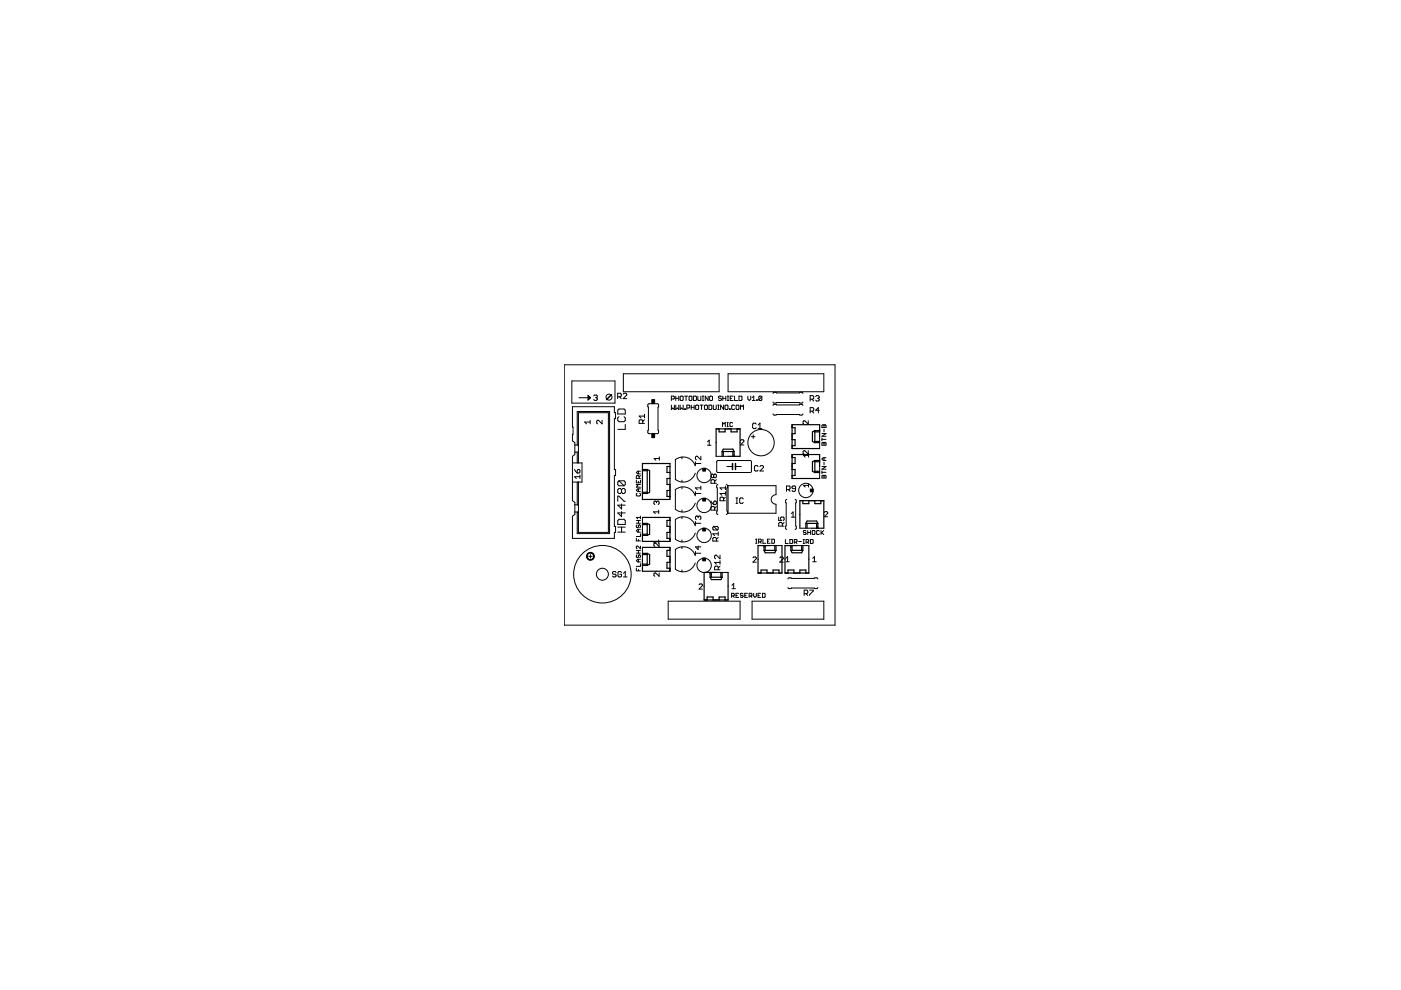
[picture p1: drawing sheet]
<svg xmlns="http://www.w3.org/2000/svg" width="297mm" height="210mm" viewBox="0 0 297 210" stroke-linecap="round" stroke-linejoin="round" font-family="sans-serif">
<g fill="none" stroke="#000" stroke-width=".21">
<path d="M119.6 77.3h57.4v55.2h-57.4zM132.2 79.2h20.3v3.9h-20.3zM154.4 79.2h20.3v3.9h-20.3zM121.2 80.8h9.2v4.7h-9.2zM121.4 86.2h8.9v1.3h.2v1.3h-.2v10.7h.2v1.3h-.2v10.8h.2v1.3h-.2v1.3h-8.9v-4.7l.5-.4v-2.6l-.5-.3v-9.4l.5-.4v-2.5l-.5-.4v-1.4h.1zM121.4 98.1h2v4.1h-2M121.8 99.5l.6 .8M121.9 94.4h.7M121.9 95.9h.7M122.4 99.7l.4-.2 .2 .2v.4l-.2 .2h-.4zM122.4 94.4v-7.2h6.8v25.9h-6.8v-4.5M122.4 95.9v2.2"/>
<path d="M122.6 98.1v-10.6h6.4v25.4h-6.4v-10.7M122.8 84.3h2.4M124.7 83.8l.5 .5-.5 .5zM124.8 83.9v.8M124.9 84.1v.5M125.1 84.2v.3M125.1 89.5h-1.1l.4 .4M125.1 89.1v.8M125.9 83.9l.2-.1h.3l.2 .1-.2 .4M126.3 84.3h.1M126.4 84.3l.2 .2-.2 .4h-.3l-.2-.2M127.7 89.1v.8l-.8-.8-.4 .2v.4l.2 .2"/>
<path d="M131 84.1h.5l.2-.2v-.3l-.2-.2h-.5v1.1M131.2 88.3l-.2 .3v.6l.2 .2h1.1l.3-.2v-.6l-.3-.3M131.2 86.7h1.1l.3 .3v.8h-1.6v-.8zM131.3 84.1l.4 .4M132.1 83.6l.2-.2h.4l.2 .2v.2l-.8 .7h.8M132.6 90v1h-1.6M135.4 99.9v.6M135.8 99.9h-.6l-.3 .3 .3 .3h.6M136.3 89.8v-.6l-.2-.2h-.4l-.2 .2v.6h1.2M136.7 89l-.4 .4M136.7 88.2h-1.2l.4 .4M136.7 87.8v.8"/>
<path d="M137.4 85.7l2-.1 .2 .1-.1 5.5 .1 .5-.1 .2h-1.9l-.2-.1zM139.8 97.2h-1.1l.4 .4M139.8 96.9v.7M142.3 84.6h.5l.2-.1v-.4l-.7-.1v.9M142.3 85.9v.9l.4-.3 .3 .3v-.9M143.3 84v.9M143.3 85.9v.9l.3-.3 .3 .3v-.9M143.3 84.5h.6M143.9 84v.9M144.2 84.1l.2-.1 .4 .1v.7l-.1 .1-.5-.1zM144.2 85.9v.9l.3-.3 .3 .3v-.9M144.6 96.9v.4"/>
<path d="M145.2 84h.6M145.2 86.7l.1 .1zM145.5 84v.9M145.6 86.5h.5l.1-.5-.1-.1h-.5v.9M146.1 84.1l.1-.1 .5 .1v.7l-.1 .1-.5-.1zM146.6 85.9v.9M146.6 86.4h.6M147 84l.7 .1v.7l-.2 .1h-.5zM147.2 85.9v.9M147.4 98.8a2.68 2.68 0 0 0-4.2-1.3v4.1a2.66 2.66 0 0 0 4.2-1.3M147.4 97.9v.8M147.4 98.3h1.2"/>
<path d="M147.5 86l.1-.1 .5 .1v.7l-.1 .1-.5-.1zM148 84v.8l.1 .1 .5-.1v-.8M148.4 85.9h.7M148.6 96.7v.8l-.8-.8-.4 .2v.4l.2 .2M148.7 85.9v.9M148.9 84.9h.3M148.9 84h.3M149.1 84v.9M149.4 86l.1-.1 .5 .1v.7l-.2 .1-.4-.1zM150 93.7l.4-.4v1.1M150 94.4h.7M150.1 84v.9l-.6-.9v.9"/>
<path d="M150.3 85.9h.5l.1 .1v.7l-.1 .1h-.5zM150.6 84l.5 .1v.7l-.2 .1-.4-.1v-.7zM151.2 85.9v.8l.2 .1 .4-.1v-.8M151.8 96.8h2.6M151.8 90.9h.7M152 97.7h7.2l.1 .2v2.1l-.2 .2h-7l-.1-.3zM152.2 86.8h.3M152.2 85.9h.3M152.3 85.9v.9M153 84.1l-.2-.1-.5 .1 .2 .4 .5 .1-.2 .3-.5-.1M153.2 90.4v-.8l.3 .3 .3-.3v.8M153.2 84.5h.7"/>
<path d="M153.2 84v.9M153.4 85.9v.9l-.6-.9v.9M153.7 86l.2-.1 .4 .1v.7l-.1 .1-.5-.1zM153.7 90.9h.7M153.9 84v.9M154.1 98.9h1.2M154.1 90.4h.3M154.1 89.6h.3M154.2 84.9h.3M154.2 84h.3M154.3 89.6v.8M154.3 84v.9"/>
<path d="M154.7 86.7l.1 .1zM154.8 84.5h.3M155.3 89.7l-.1-.1-.5 .1v.6l.2 .1 .4-.1M155.4 84h-.6v.9h.6M155.6 96.4v.4h-.2M155.7 84v.9h.7M155.7 86l-.1-.1-.5 .1v.7l.2 .1 .4-.1M155.9 98.9h1.3M156.1 86l.1-.1 .5 .1v.7l-.2 .1-.4-.1zM156.3 90.9h.4M156.7 84h.5l.1 .1v.7l-.1 .1h-.5zM157 93.4l.2-.2h.3l.2 .2-.7 .9h.7"/>
<path d="M157 86.8v-.9l.3 .3 .3-.3v.9M158.6 84v.6l.3 .3 .3-.3v-.6M159.3 92.6h.8M159.5 84.9h.6M159.5 84.3l.3-.3v.9M159.7 92.2v.8M160.3 89.9l-.2-.2h-.3l-.2 .2v.8l.2 .2h.3l.2-.2M160.4 84.8l.2 .1zM160.7 98.9l-.2-.2h-.4l-.1 .2v.8l.1 .2h.4l.2-.2M160.7 90.9h.8M160.7 90.1l.4-.4v1.2M161.1 98.9l.2-.2h.4l.2 .2v.2l-.8 .8h.8"/>
<path d="M161.5 84.1v.7l-.1 .1-.5-.1M161.5 84.1l-.6 .7M161.5 84.1l-.5-.1-.1 .1v.7M163.9 86l.2-.3 .6 .2h4.8l.5-.2 .2 .3M163.9 87.8l.2 .2 .6-.1h4.8l.5 .1 .2-.2M163.9 85.2l.2 .3 .6-.2h4.8l.5 .2 .2-.3M163.9 83.4l.2-.2 .6 .1h4.8l.5-.1 .2 .2M167.9 90.3v.4M167.9 92.6v.6M167.9 94.5v.6M167.9 96.6v.4M167.9 98.9v.6"/>
<path d="M171.4 89.2v.7l-.8-.7-.3 .2v.4l.2 .1M171.4 95.6v.7l-.8-.7-.3 .1v.4l.2 .2M171.4 96.2v.7M171.4 96.6h-1.1l.4 .3M171.8 84.6h.5l.2-.1v-.4l-.2-.2h-.5v1.1M171.8 87.2h.5l.2-.2v-.4l-.2-.2h-.5v1.2M172.1 87.2l.4 .4M172.1 84.6l.4 .4M172.9 84.1l.2-.2h.4l.2 .2-.2 .4M173.3 84.5h.2M173.4 97.6h.4v.3M173.4 91.3h.4v.3"/>
<path d="M173.5 84.5l.2 .1-.2 .4h-.4l-.2-.2M173.7 87h-.8l.6-.6v1.2M173.8 92.6v2.5M173.8 98.9v2.6M174.3 98.9h.8l-.8 .6h.8M174.3 93.9l.1-.1 .3 .1 .3-.1 .1 .1v.5h-.8zM174.3 90.2l.1-.1 .3 .1 .3-.1 .1 .1v.4h-.8zM174.3 92.9v.5M174.3 99.8v.6M174.3 93.2h.8M174.3 91.9h.8l-.8 .6h.8M174.7 90.2v.4"/>
<path d="M174.7 91v.6M174.7 93.9v.5M174.7 97v.6M174.7 98v.6M175.1 97h-.5l-.3 .3 .3 .3h.5M121.9 107h.7M121.9 108.6h.7M122.4 102.2v4.8M123 101.1h-1.2l.4 .4M123 100.7v.8M124.8 118h.8M125.2 117.6v.7"/>
<path d="M131 106.3v-1.1h.2l1.1 1.1h.3M131 112.8h1.6M131 111.8h1.6M131.2 101.9l-.2 .3v.5l.2 .3h1.1M131.2 110.1h1.1l.3 .3v.8h-1.6v-.8zM131.2 101.9h1.1l.3 .3v.5l-.3 .3M131.2 101.9l1.1 1.1M131.8 106.8v1.1l-.8-.8h1.6M131.8 103.8l-.3-.2h-.3l-.2 .2v.6l.2 .2h.3l.3-.2M131.8 103.8l.2-.2h.3l.3 .2v.6l-.3 .2h-.3l-.2-.2M131.8 103.8v.6M131.8 108.5v1l-.8-.7h1.6"/>
<path d="M131.8 111.8v1M134.9 114.1v.6h.9M134.9 101.8v.6h.9v-.6M134.9 110.9h.9M134.9 110.4h.9M134.9 117.3h.9M134.9 116.7h.9M135.1 117.6l-.2 .2 .2 .4 .3-.1 .1-.5 .3 .2-.2 .4M135.1 104.6l-.2 .1 .2 .5h.5l.2-.2-.2-.4M135.1 111.3l-.2 .4 .3 .2 .2-.5 .2-.1 .2 .1-.2 .5M135.4 102.1v.3M135.4 103.7v.5"/>
<path d="M135.4 110.4v.5M135.4 112.2v.6M135.4 114.4v.3M135.4 116.7v.6M135.4 118.6v.5M135.5 101.4v-.4l-.4-.2-.2 .2v.4h.9M135.8 115.8v.6l-.6-.6-.3 .1 .2 .5M135.8 113.2v.5h-.9M135.8 109.4v.6M135.8 119.5v.6h-.9M135.8 112.2h-.6l-.3 .3 .3 .3h.6M135.8 109.7h-.9l.3 .3"/>
<path d="M135.8 118.6h-.6l-.3 .3 .3 .2h.6M135.8 103.7h-.6l-.3 .2 .3 .3h.6M135.8 102.7h-.9l.3 .3-.3 .3h.9M135.8 100.8l-.3 .3M136.2 113.3v.2h.4M136.2 104.4v.2h.4M136.2 109.7v2.5M136.2 116.1v2.5M136.2 119.6v.3h.4M139.2 106.4l.2-.1 .3 .1v.4l-.1 .2M139.2 106.4l-.2-.1-.4 .1v.4l.2 .2M139.2 106.4v.2"/>
<path d="M139.7 108.5h-1.1l.3 .4M139.7 108.2v.7M139.7 114.5v.7M139.7 114.9h-1.1l.3 .3M139.7 115.1v.8l-.7-.8-.4 .2v.4l.2 .2M142 102.7v3.2M142 109.7v.6M142 111.6v.6M142 114.2v.3M142 116.1v.6M142 118v.6M144.6 101.8v.4"/>
<path d="M144.6 103.3v.4M144.6 108.1v.4M144.6 109.6v.4M144.6 114.5v.4M144.6 115.9v.4M147.4 105.1a2.68 2.68 0 0 0-4.2-1.3v4.2a2.68 2.68 0 0 0 4.2-1.3M147.4 111.5a2.68 2.68 0 0 0-4.2-1.3v4.1a2.68 2.68 0 0 0 4.2-1.3M147.4 117.8a2.67 2.67 0 0 0-4.2-1.3v4.2a2.67 2.67 0 0 0 4.2-1.3M147.4 104.6h1.2M147.4 104.2v.8M147.4 110.6v.7M147.4 116.9v.8"/>
<path d="M147.4 111h1.2M147.4 117.3h1.2M148 109.6l.2-.2 .4 .2v.4l-.2 .2M148 109.6l-.2-.2-.4 .2v.4l.2 .2M148 109.6v.2M148 115.8v.7l-.6-.5h1.2M148.6 103.1v.7M148.6 103.4h-1.2l.4 .4M150.7 106.2l.6 .8M151.3 100.7l.2-.2 .4 .2v.4l-.2 .2-.4-.2M151.3 111.6h.8l.2 .2v.4l-.2 .2M151.3 106.4l.4-.2 .2 .2v.4l-.2 .2h-.4z"/>
<path d="M151.3 100.7l-.2-.2-.4 .2v.4l.2 .2 .4-.2M151.3 100.7v.4M151.3 111.6l-.2 .2v.4l.2 .2h.8M151.3 111.6l.8 .8M151.5 108.2v-.6l-.2-.2h-.4l-.2 .2v.6h1.2M151.5 102.5v-.6l-.2-.2h-.4l-.2 .2v.6h1.2M151.9 107.4l-.4 .4M151.9 114.7v-.5l-.2-.2h-.4l-.2 .2v.5h1.2M151.9 101.7l-.4 .4M152.2 102.7l-.2 .3 .1 .5v4.8l-.1 .5 .2 .3M152.3 114l-.4 .3M152.3 113.2h-1.2l.4 .4"/>
<path d="M152.3 112.8v.8M152.7 117.7v.8l-.8-.8h-.2l-.2 .2v.4l.2 .2M152.7 118.9v.7M152.7 119.3h-1.2l.4 .3M153.4 106.2v-.6l-.2-.2h-.4l-.1 .2v.6h1.1M153.8 104.6h-1.1l.3 .4M153.8 103.4h-1.1l.3 .4M153.8 105.4l-.4 .4M153.8 103.1v.7M153.8 104.2v.8M154 102.7l.2 .3-.1 .5v4.8l.1 .5-.2 .3M154.4 103h10.1v1.9a1.02 1.02 0 0 0-1 1 1.02 1.02 0 0 0 1 1v1.9h-10.1z"/>
<path d="M156 106.7h.4M156 105.6h.4M156.2 105.6v1.1M157.6 105.8l-.2-.2h-.4l-.2 .2v.7l.2 .2h.4l.2-.2M159.6 118.3l.2-.2h.4l.2 .2-.8 .9h.8M160.2 115.2h.3M160.2 114.3h.3M160.4 114.3v.9M160.8 114.9h.5l.1-.2-.1-.4h-.5v.9M161.1 114.9l.3 .3M161.8 114.3v.9h.5M162.2 115.7h-.2v.4"/>
<path d="M162.7 114.7h.3M163.3 115.7h2.5M163.3 114.3h-.6v.9h.6M163.6 114.3h.5l.1 .2v.5l-.1 .2h-.5zM165.1 109.6v.8h.6l-.2-.6 .2-.2h.4l.1 .2v.4l-.1 .2M165.3 118.3l.2-.2h.4l.2 .2v.1l-.8 .8h.8M165.9 111.5v-.5l-.2-.2h-.4l-.2 .2v.5h1.1M166.2 110.8l-.3 .4M166.5 114.4v.8h.6M166.6 118.4l.4-.4v1.1M166.6 119.1h.7M166.8 103.8h.5l.2-.2v-.4l-.2-.2h-.5v1.2"/>
<path d="M166.8 105.9l-.2 .1 .1 .7v4.8l-.1 .6 .2 .1M167.1 103.8l.4 .4M167.5 114.4l.5 .1v.6l-.1 .1h-.4zM167.8 108.9l.3-.4v1.1M167.8 109.6h.7M167.9 100.8v.7M167.9 115.7h-.2v.4M168.4 115h.4l.2-.5-.6-.1v.8M168.6 105.9l.2 .1-.1 .7v4.8l.1 .6-.2 .1M168.7 103.6h-.6l-.2-.2 .2-.4h.4l.2 .2v.8l-.2 .2h-.4l-.2-.2M168.7 115l.3 .2M169 115.7h2.5"/>
<path d="M169.3 114.8h.6M169.6 112h2.5M169.6 106.2h.6M170.3 115.2h.3M170.3 114.4h.3M170.4 114.4v.8M170.9 112.6l-.1-.1-.5 .1 .2 .3 .4 .2-.1 .2-.5-.1M170.9 115h.4l.2-.5-.6-.1v.8M171.2 115l.3 .2M171.3 112.9h.6M171.3 112.5v.8M171.4 102.9h-1.1l.4 .4"/>
<path d="M171.4 102.6v.7M171.5 106.2h.6M171.8 114.4l.6 .1v.6l-.1 .1h-.5zM171.9 112.5v.8M172.3 119.1h.8M172.3 118.4l.4-.4v1.1M172.3 112.5l.5 .1v.6l-.2 .1-.4-.1zM173.4 111.6v.4h-.3M173.7 112.6l-.1-.1-.5 .1v.6l.2 .1 .4-.1M174 106.2h.4M174.1 112.5v.8M174.2 112.9l.4 .4"/>
<path d="M174.3 100.9l.1-.1 .3 .1 .3-.1 .1 .1v.4h-.8zM174.3 100.1h.8M174.6 112.5l-.5 .6M174.7 100.9v.4M174.8 108.6l.1-.1 .6 .1v.2l-.7 .8h.7M130.6 121.4l-.2-.2h-.4l-.1 .4 .1 .2h.4l.2 .3-.2 .2h-.4l-.1-.2M131.8 121.4l-.2-.2h-.4l-.2 .2v.7l.2 .2h.4l.2-.2v-.3h-.4M132.2 122.3h.7M132.2 121.6l.4-.4v1.1M134.9 120.4v.6h.9M135.4 120.7v.3M139.7 121.5v.7l-.7-.7-.4 .2v.3l.2 .2"/>
<path d="M141.7 127.5h15.2v3.8h-15.2zM142 120.5v.4M144.6 120.8v.4M148.2 124l.2-.2h.4l.1 .2-.7 .9h.7M149.5 127.2h.4M150.8 121.4h-.2v.4M151.8 121.4h2.6M151.8 127.2h.7M152.3 120.8v-.6l-.2-.2h-.4l-.2 .2v.6h1.2M152.7 120l-.4 .4M153.7 127.2h.7M155.1 126.4l.6-.2-.2-.4h-.4v.9"/>
<path d="M155.2 124.1l.4-.4v1.1M155.2 124.8h.7M155.4 126.4l.3 .3M156 126.2h.3M156.6 125.8h-.6v.9h.6M157.5 125.9l-.4-.1-.1 .3 .4 .1 .1 .3-.1 .2-.4-.2M157.9 126.2h.3M158.5 125.8h-.6v.9h.6M158.8 126.4h.5l.1-.5-.1-.1h-.5v.9M159.1 126.4l.3 .3M159.4 127.5h15.3v3.8h-15.3zM159.8 125.8v.6l.3 .3 .3-.3v-.6"/>
<path d="M160.7 126.2h.3M161 121.5h.4M161.3 125.8h-.6v.9h.6M161.6 125.8h.5l.1 .1v.6l-.1 .2h-.5zM163.3 121.5h.6M165.2 121.5h.6M166.7 121.5h.4M167.1 124.5l.2 .3 .5-.1h4.8l.5 .1 .3-.3M167.1 122.8l.2-.3 .5 .1h4.8l.5-.1 .3 .3M169 121.5h.6M170.5 125.9h.6l.2-.2v-.4l-.2-.2h-.6v1.2M170.9 121.5h.6"/>
<path d="M170.9 125.9l.4 .4M171.7 125.1h.7l-.7 1.2"/>
<circle cx="129.1" cy="84.2" r=".64"/>
<circle cx="161.4" cy="93.9" r="2.79"/>
<circle cx="149.3" cy="107.2" r="1.52"/>
<circle cx="149.3" cy="119.9" r="1.52"/>
<circle cx="149.3" cy="100.8" r="1.52"/>
<circle cx="149.3" cy="113.5" r="1.52"/>
<circle cx="170.9" cy="104" r="1.52"/>
<circle cx="127.7" cy="121.8" r="6.1"/>
<circle cx="127.7" cy="121.8" r="1.27"/>
</g>
<path d="M138.2 91.9h.6v.9h-.6zM138.2 84.7h.6v.9h-.6zM149 99.3h.6v.6h-.6zM149 105.6h.6v.6h-.6zM149 112h.6v.6h-.6zM149 118.3h.6v.6h-.6zM171.8 103.7h.6v.6h-.6z" fill="#000" stroke="#000" stroke-width=".21"/>
<path d="M129.6 83.7l-1 1M155.3 98.3v1.2M155.9 98.3v1.2" fill="none" stroke="#000" stroke-width=".32"/>
<g fill="none" stroke="#000" stroke-width=".25">
<path d="M136.2 99.5h1M136.2 99.8h1M137.2 99.5v5.1M137.2 99.5l.5 .3v4.6l-.5 .2M142 98.9h-.6v1.3h.6M151.8 96.8v-5.9h5.1v5.9h-2.5M152.5 90.9v.7h1.2v-.7M153.1 95.7h2.5M153.1 95.7v1.1M153.1 95.7l.3-.5h2l.2 .5M153.4 95.7v1.1M155 90.9v.7h1.3v-.7"/>
<path d="M155.4 95.7v1.1M155.6 95.7v1.1M167.9 97h.7v1.3h-.7M167.9 99.5h.7v1.3h-.7M167.9 90.7h.7v1.2h-.7M167.9 93.2h.7v1.3h-.7M172.8 91.6h1M172.8 91.3v2.6M172.8 97.6v2.6M172.8 97.6h1M172.8 97.6l-.5 .3v2l.5 .3M172.8 97.9h1"/>
<path d="M172.8 91.3l-.5 .3v2l.5 .3M172.8 99.9h1M172.8 91.3h1M172.8 93.9h1M172.8 93.6h1M173.8 98.9v-2.5h-5.9v5.1h5.9M173.8 92.6v-2.6h-5.9v5.1h5.9M136.2 109.7h5.8v5.1h-5.8v-2.6M136.2 116.1h5.8v5h-5.8v-2.5M136.2 113.5h1M136.2 111h1M136.2 113.3h1"/>
<path d="M136.2 111.2h1M136.2 119.9h1M136.2 117.3h1M136.2 119.6h1M136.2 117.6h1M136.2 104.6h1M136.2 104.4h1M137.2 111v2.5M137.2 117.3v2.6M137.2 111l.5 .2v2.1l-.5 .2M137.2 117.3l.5 .3v2l-.5 .3M142 105.6v-7.3h-5.8v7.6h5.8"/>
<path d="M142 112.9h-.6v1.3h.6M142 101.5h-.6v1.2h.6M142 104h-.6v1.3h.6M142 110.3h-.6v1.3h.6M142 116.7h-.6v1.3h.6M142 119.2h-.6v1.3h.6M162 116.7h2.5M162 115.7v1M162 116.7l.2 .5h2.1l.2-.5M162.2 115.7v1M163.3 115.7h-2.6v5.8h5.1v-5.8M164.3 115.7v1"/>
<path d="M164.5 115.7v1M167.7 116.7h2.5M167.7 116.7l.2 .5h2.1l.2-.5M167.7 115.7v1M167.9 115.7v1M169 115.7h-2.6v5.8h5.1v-5.8M169.6 112v-5.8h5.1v5.8h-2.6M170 115.7v1M170.2 106.2v.6h1.3v-.6M170.2 115.7v1M170.9 111h2.5M170.9 111v1"/>
<path d="M170.9 111l.2-.5h2l.3 .5M171.1 111v1M172.8 106.2v.6h1.2v-.6M172.8 100.2h1M173.1 111v1M173.4 111v1M149.9 127.2v-.6h1.3v.6M150.6 121.4v1M150.6 122.4h2.5M150.6 122.4l.2 .5h2l.3-.5M150.8 121.4v1M151.8 121.4h-2.5v5.8h5.1v-5.8"/>
<path d="M152.5 127.2v-.6h1.2v.6M152.8 121.4v1M153.1 121.4v1M161.4 121.5v-.6h1.2v.6M163.9 121.5v-.6h1.3v.6M167.1 121.5v-.6h1.2v.6M169.6 121.5v-.6h1.3v.6"/>
</g>
<path d="M124.5 117.4a.84 .84 0 0 1 1.4 .1 .84 .84 0 0 1-.5 1.3 .84 .84 0 0 1-1.1-.8h.2a.69 .69 0 0 1 .9-.7 .69 .69 0 0 1 .3 1.1 .69 .69 0 0 1-1.2-.2v-.2h-.2z" fill-rule="evenodd" fill="#000" stroke="#000" stroke-width=".21"/>
</svg>
